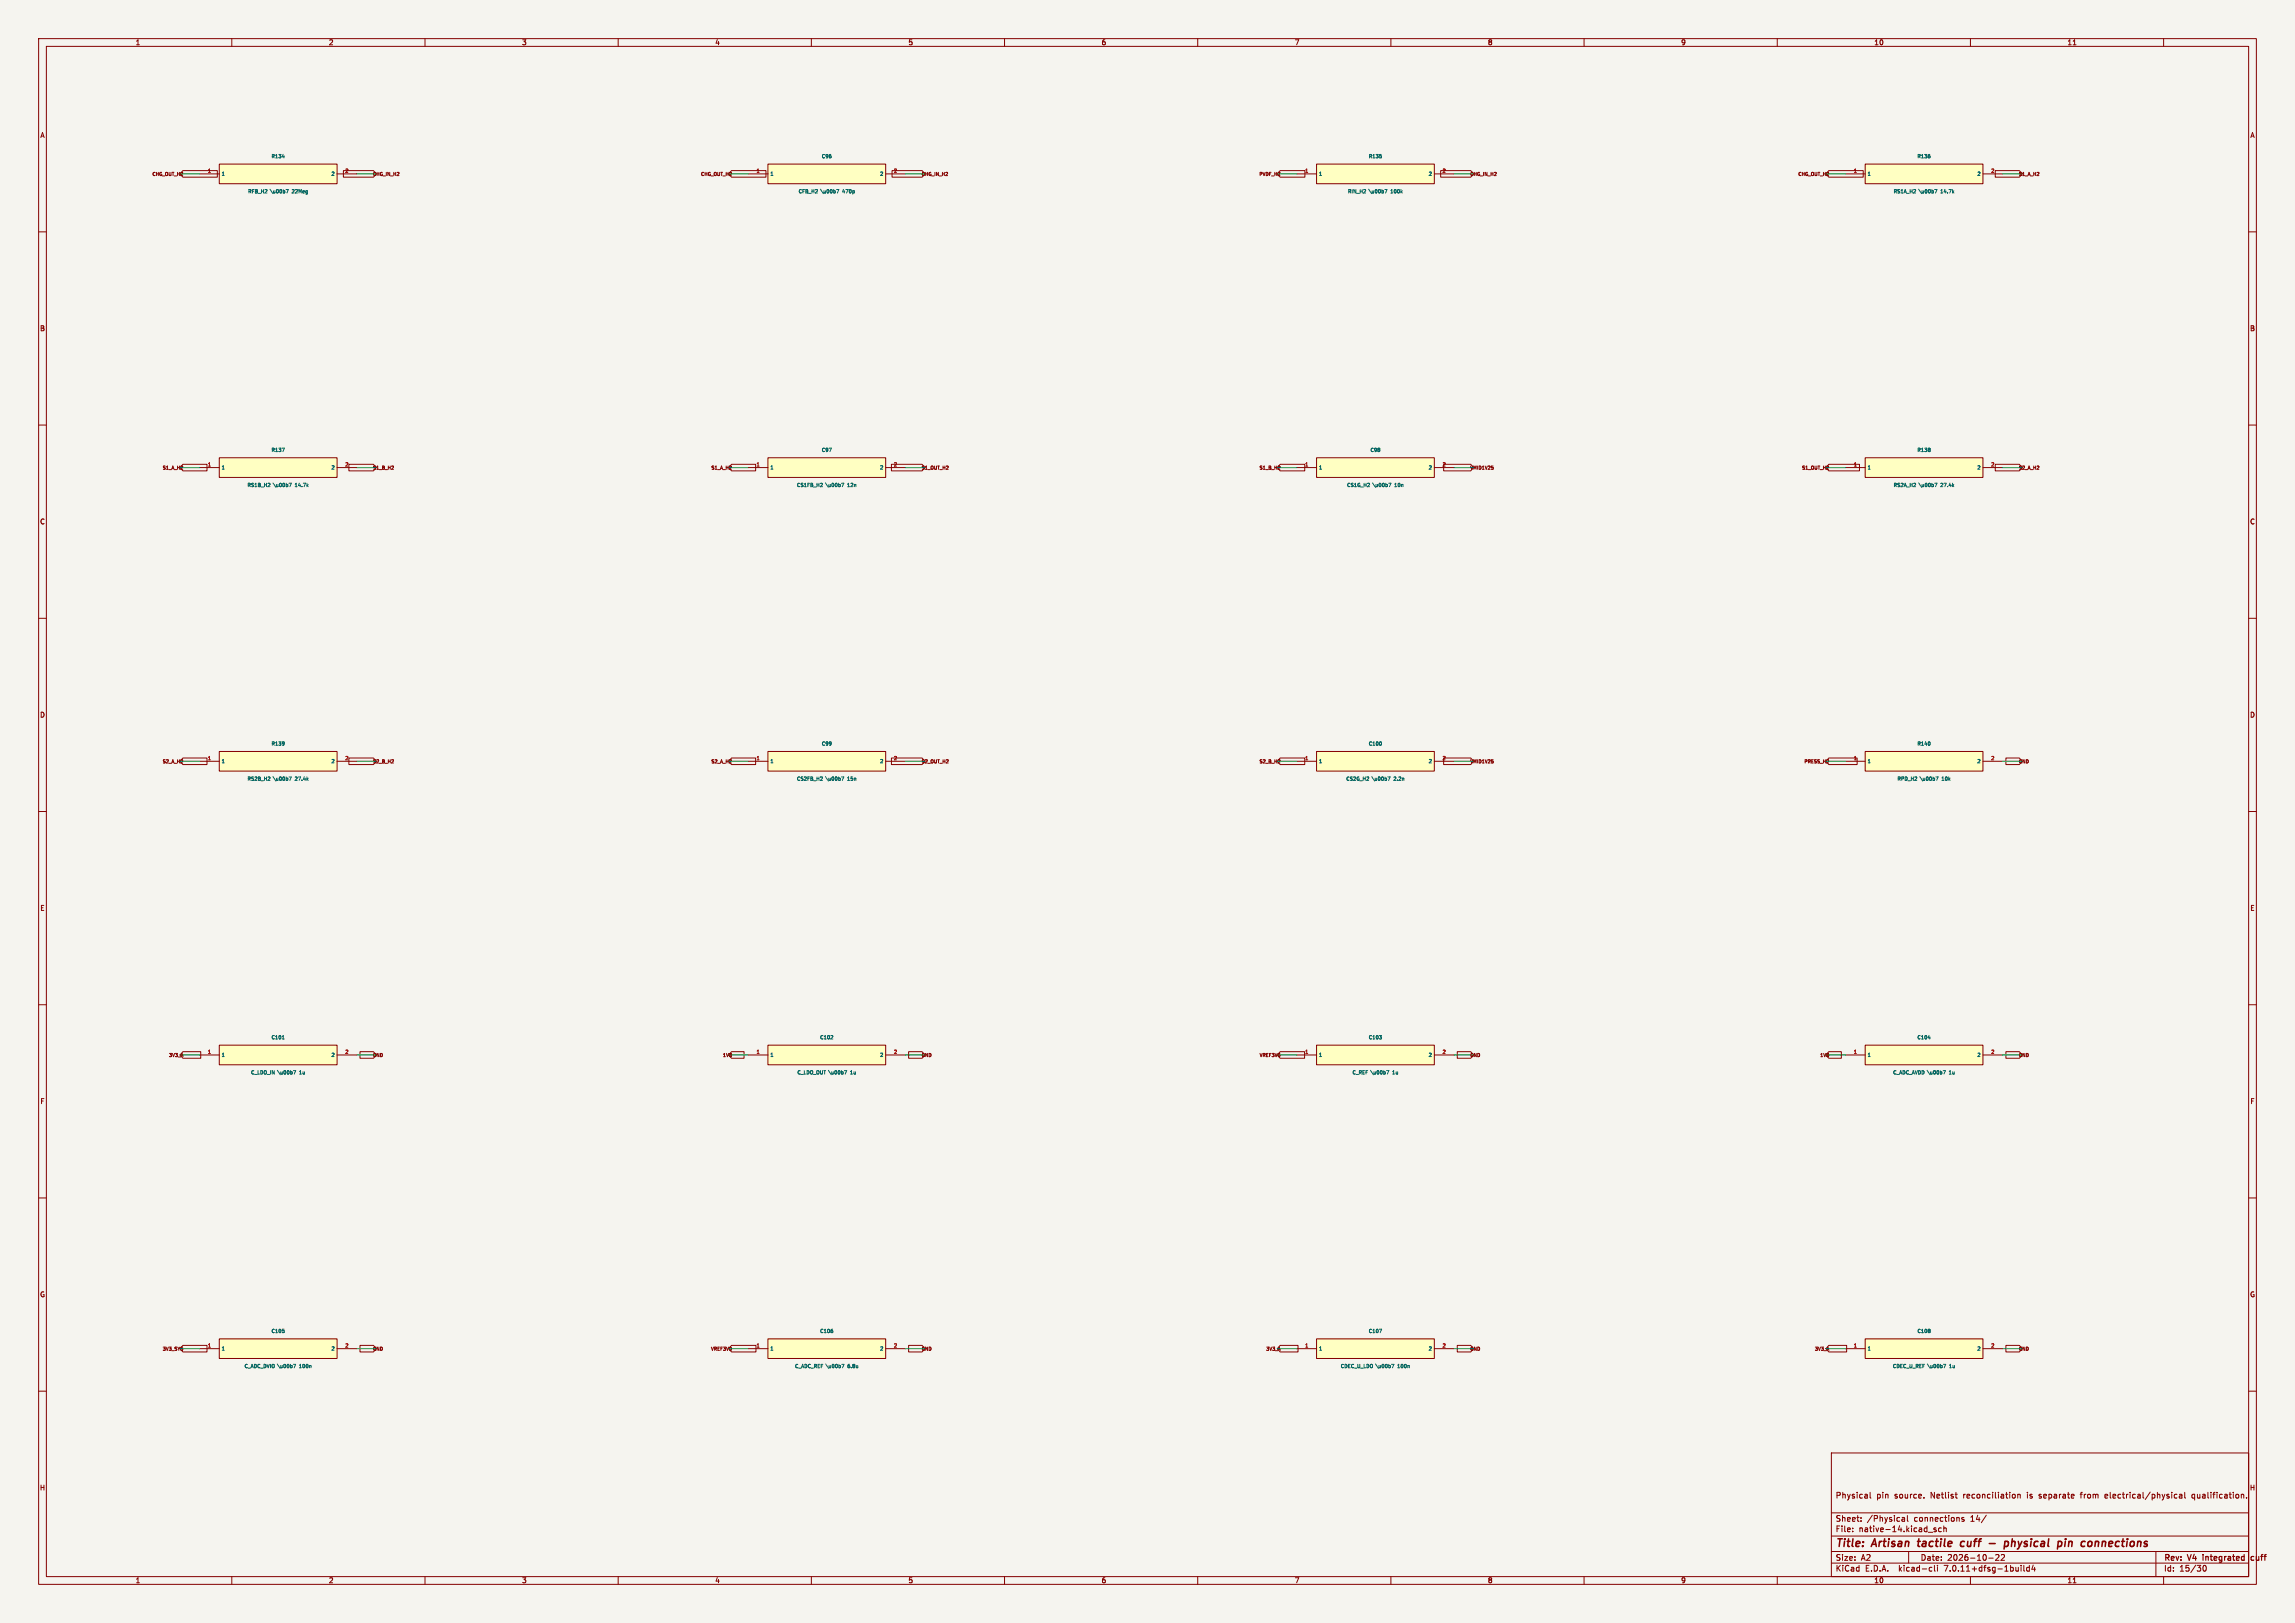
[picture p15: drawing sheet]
<svg xmlns="http://www.w3.org/2000/svg" width="594mm" height="420mm" viewBox="0 0 594 420" stroke-linecap="round" stroke-linejoin="round" font-family="sans-serif">
<defs><g id="words">
<g font-size="2.8" fill="#840000">
<text x="475" y="400.9">Title:</text>
<text x="484.7" y="400.9">Artisan</text>
<text x="497.3" y="400.9">tactile</text>
<text x="509.1" y="400.9">cuff</text>
<text x="517.3" y="400.9">-</text>
<text x="522.1" y="400.9">physical</text>
<text x="536.7" y="400.9">pin</text>
<text x="543.6" y="400.9">connections</text>
</g>
<g font-size="2.1" fill="#840000">
<text x="475" y="388">Physical</text>
<text x="485.7" y="388">pin</text>
<text x="490.4" y="388">source.</text>
<text x="499.8" y="388">Netlist</text>
<text x="508.4" y="388">reconciliation</text>
<text x="525.1" y="388">is</text>
<text x="528.3" y="388">separate</text>
<text x="539.2" y="388">from</text>
<text x="545.7" y="388">electrical/physical</text>
<text x="568.3" y="388">qualification.</text>
<text x="475" y="394">Sheet:</text>
<text x="483.2" y="394">/Physical</text>
<text x="495.5" y="394">connections</text>
<text x="510.2" y="394">14/</text>
<text x="475" y="396.7">File:</text>
<text x="481.1" y="396.7">native-14.kicad_sch</text>
<text x="475" y="406.9">KiCad</text>
<text x="475" y="404.1">Size:</text>
<text x="481.7" y="404.1">A2</text>
<text x="482.7" y="406.9">E.D.A.</text>
<text x="491.6" y="406.9">kicad-cli</text>
<text x="497" y="404.1">Date:</text>
<text x="503.5" y="406.9">7.0.11+dfsg-1build4</text>
<text x="504" y="404.1">2026-10-22</text>
<text x="560" y="404.3">Rev:</text>
<text x="560" y="406.9">Id:</text>
<text x="564.1" y="406.9">15/30</text>
<text x="566.4" y="404.3">V4</text>
<text x="570.8" y="404.3">integrated</text>
<text x="583.9" y="404.3">cuff</text>
</g>
<g font-size="1.8" fill="#840000">
<text x="35" y="11.9">1</text>
<text x="85" y="11.9">2</text>
<text x="135" y="11.9">3</text>
<text x="185" y="11.9">4</text>
<text x="235" y="11.9">5</text>
<text x="285" y="11.9">6</text>
<text x="335" y="11.9">7</text>
<text x="385" y="11.9">8</text>
<text x="435" y="11.9">9</text>
<text x="485" y="11.9">10</text>
<text x="535" y="11.9">11</text>
<text x="10.3" y="35.9">A</text>
<text x="582.3" y="35.9">A</text>
<text x="10.3" y="85.9">B</text>
<text x="582.3" y="85.9">B</text>
<text x="10.3" y="135.9">C</text>
<text x="582.3" y="135.9">C</text>
<text x="10.3" y="185.9">D</text>
<text x="582.3" y="185.9">D</text>
<text x="10.3" y="235.9">E</text>
<text x="582.3" y="235.9">E</text>
<text x="10.3" y="285.9">F</text>
<text x="582.3" y="285.9">F</text>
<text x="10.3" y="335.9">G</text>
<text x="582.3" y="335.9">G</text>
<text x="10.2" y="385.9">H</text>
<text x="582.2" y="385.9">H</text>
<text x="35" y="409.9">1</text>
<text x="85" y="409.9">2</text>
<text x="135" y="409.9">3</text>
<text x="185" y="409.9">4</text>
<text x="235" y="409.9">5</text>
<text x="285" y="409.9">6</text>
<text x="335" y="409.9">7</text>
<text x="385" y="409.9">8</text>
<text x="435" y="409.9">9</text>
<text x="485" y="409.9">10</text>
<text x="535" y="409.9">11</text>
</g>
<g font-size="1.3" fill="#006464">
<text x="70.1" y="41.1">R134</text>
<text x="212.6" y="41.1">C96</text>
<text x="354.1" y="41.1">R135</text>
<text x="496.1" y="41.1">R136</text>
<text x="57.3" y="45.7">1</text>
<text x="85.6" y="45.7">2</text>
<text x="199.3" y="45.7">1</text>
<text x="227.6" y="45.7">2</text>
<text x="341.3" y="45.7">1</text>
<text x="369.6" y="45.7">2</text>
<text x="483.3" y="45.7">1</text>
<text x="511.6" y="45.7">2</text>
<text x="64.1" y="50.2">RFB_H2</text>
<text x="70.1" y="50.2">\u00b7</text>
<text x="75.9" y="50.2">22Meg</text>
<text x="206.6" y="50.2">CFB_H2</text>
<text x="212.6" y="50.2">\u00b7</text>
<text x="218.3" y="50.2">470p</text>
<text x="348.7" y="50.2">RIN_H2</text>
<text x="354.5" y="50.2">\u00b7</text>
<text x="360.2" y="50.2">100k</text>
<text x="490" y="50.2">RS1A_H2</text>
<text x="496.8" y="50.2">\u00b7</text>
<text x="502.6" y="50.2">14.7k</text>
<text x="70.1" y="117.1">R137</text>
<text x="212.6" y="117.1">C97</text>
<text x="354.6" y="117.1">C98</text>
<text x="496.1" y="117.1">R138</text>
<text x="57.3" y="121.7">1</text>
<text x="85.6" y="121.7">2</text>
<text x="199.3" y="121.7">1</text>
<text x="227.6" y="121.7">2</text>
<text x="341.3" y="121.7">1</text>
<text x="369.6" y="121.7">2</text>
<text x="483.3" y="121.7">1</text>
<text x="511.6" y="121.7">2</text>
<text x="63.9" y="126.2">RS1B_H2</text>
<text x="70.9" y="126.2">\u00b7</text>
<text x="76.6" y="126.2">14.7k</text>
<text x="206.1" y="126.2">CS1FB_H2</text>
<text x="213.9" y="126.2">\u00b7</text>
<text x="219.6" y="126.2">12n</text>
<text x="348.5" y="126.2">CS1G_H2</text>
<text x="355.5" y="126.2">\u00b7</text>
<text x="361.2" y="126.2">10n</text>
<text x="490" y="126.2">RS2A_H2</text>
<text x="496.8" y="126.2">\u00b7</text>
<text x="502.6" y="126.2">27.4k</text>
<text x="57.3" y="197.7">1</text>
<text x="70.1" y="193.1">R139</text>
<text x="85.6" y="197.7">2</text>
<text x="199.3" y="197.7">1</text>
<text x="212.6" y="193.1">C99</text>
<text x="227.6" y="197.7">2</text>
<text x="341.3" y="197.7">1</text>
<text x="354.1" y="193.1">C100</text>
<text x="369.6" y="197.7">2</text>
<text x="483.3" y="197.7">1</text>
<text x="496.1" y="193.1">R140</text>
<text x="511.6" y="197.7">2</text>
<text x="63.9" y="202.2">RS2B_H2</text>
<text x="70.9" y="202.2">\u00b7</text>
<text x="76.6" y="202.2">27.4k</text>
<text x="206.1" y="202.2">CS2FB_H2</text>
<text x="213.9" y="202.2">\u00b7</text>
<text x="219.6" y="202.2">15n</text>
<text x="348.3" y="202.2">CS2G_H2</text>
<text x="355.3" y="202.2">\u00b7</text>
<text x="361" y="202.2">2.2n</text>
<text x="491" y="202.2">RPD_H2</text>
<text x="497.1" y="202.2">\u00b7</text>
<text x="502.9" y="202.2">10k</text>
<text x="70.1" y="269.1">C101</text>
<text x="212.1" y="269.1">C102</text>
<text x="354.1" y="269.1">C103</text>
<text x="496.1" y="269.1">C104</text>
<text x="57.3" y="273.7">1</text>
<text x="85.6" y="273.7">2</text>
<text x="199.3" y="273.7">1</text>
<text x="227.6" y="273.7">2</text>
<text x="341.3" y="273.7">1</text>
<text x="369.6" y="273.7">2</text>
<text x="483.3" y="273.7">1</text>
<text x="511.6" y="273.7">2</text>
<text x="64.8" y="278.2">C_LDO_IN</text>
<text x="72" y="278.2">\u00b7</text>
<text x="77.8" y="278.2">1u</text>
<text x="206.2" y="278.2">C_LDO_OUT \u00b7</text>
<text x="220.4" y="278.2">1u</text>
<text x="349.9" y="278.2">C_REF</text>
<text x="354.9" y="278.2">\u00b7</text>
<text x="360.7" y="278.2">1u</text>
<text x="489.8" y="278.2">C_ADC_AVDD \u00b7</text>
<text x="504.8" y="278.2">1u</text>
<text x="70.1" y="345.1">C105</text>
<text x="212.1" y="345.1">C106</text>
<text x="354.1" y="345.1">C107</text>
<text x="496.1" y="345.1">C108</text>
<text x="57.3" y="349.7">1</text>
<text x="85.6" y="349.7">2</text>
<text x="199.3" y="349.7">1</text>
<text x="227.6" y="349.7">2</text>
<text x="341.3" y="349.7">1</text>
<text x="369.6" y="349.7">2</text>
<text x="483.3" y="349.7">1</text>
<text x="511.6" y="349.7">2</text>
<text x="63.1" y="354.2">C_ADC_DVIO \u00b7</text>
<text x="77.8" y="354.2">100n</text>
<text x="205.6" y="354.2">C_ADC_REF \u00b7</text>
<text x="219.7" y="354.2">6.8u</text>
<text x="346.9" y="354.2">CDEC_U_LDO</text>
<text x="356.2" y="354.2">\u00b7</text>
<text x="362" y="354.2">100n</text>
<text x="489.8" y="354.2">CDEC_U_REF</text>
<text x="499.1" y="354.2">\u00b7</text>
<text x="504.8" y="354.2">1u</text>
</g>
<g font-size="1.3" fill="#a90000">
<text x="53.7" y="44.7">1</text>
<text x="89.2" y="44.7">2</text>
<text x="195.7" y="44.7">1</text>
<text x="231.2" y="44.7">2</text>
<text x="337.7" y="44.7">1</text>
<text x="373.2" y="44.7">2</text>
<text x="479.7" y="44.7">1</text>
<text x="515.2" y="44.7">2</text>
<text x="53.7" y="120.7">1</text>
<text x="89.2" y="120.7">2</text>
<text x="195.7" y="120.7">1</text>
<text x="231.2" y="120.7">2</text>
<text x="337.7" y="120.7">1</text>
<text x="373.2" y="120.7">2</text>
<text x="479.7" y="120.7">1</text>
<text x="515.2" y="120.7">2</text>
<text x="53.7" y="196.7">1</text>
<text x="89.2" y="196.7">2</text>
<text x="195.7" y="196.7">1</text>
<text x="231.2" y="196.7">2</text>
<text x="337.7" y="196.7">1</text>
<text x="373.2" y="196.7">2</text>
<text x="479.7" y="196.7">1</text>
<text x="515.2" y="196.7">2</text>
<text x="53.7" y="272.7">1</text>
<text x="89.2" y="272.7">2</text>
<text x="195.7" y="272.7">1</text>
<text x="231.2" y="272.7">2</text>
<text x="337.7" y="272.7">1</text>
<text x="373.2" y="272.7">2</text>
<text x="479.7" y="272.7">1</text>
<text x="515.2" y="272.7">2</text>
<text x="53.7" y="348.7">1</text>
<text x="89.2" y="348.7">2</text>
<text x="195.7" y="348.7">1</text>
<text x="231.2" y="348.7">2</text>
<text x="337.7" y="348.7">1</text>
<text x="373.2" y="348.7">2</text>
<text x="479.7" y="348.7">1</text>
<text x="515.2" y="348.7">2</text>
</g>
<g font-size="1.2" fill="#840000">
<text x="39.3" y="45.7">CHG_OUT_H2</text>
<text x="96.4" y="45.7">CHG_IN_H2</text>
<text x="181.3" y="45.7">CHG_OUT_H2</text>
<text x="238.4" y="45.7">CHG_IN_H2</text>
<text x="325.8" y="45.7">PVDF_H2</text>
<text x="380.4" y="45.7">CHG_IN_H2</text>
<text x="465.3" y="45.7">CHG_OUT_H2</text>
<text x="522.4" y="45.7">S1_A_H2</text>
<text x="41.9" y="121.7">S1_A_H2</text>
<text x="96.4" y="121.7">S1_B_H2</text>
<text x="183.9" y="121.7">S1_A_H2</text>
<text x="238.4" y="121.7">S1_OUT_H2</text>
<text x="325.8" y="121.7">S1_B_H2</text>
<text x="380.4" y="121.7">VMID1V25</text>
<text x="466.2" y="121.7">S1_OUT_H2</text>
<text x="522.4" y="121.7">S2_A_H2</text>
<text x="41.9" y="197.7">S2_A_H2</text>
<text x="96.4" y="197.7">S2_B_H2</text>
<text x="183.9" y="197.7">S2_A_H2</text>
<text x="238.4" y="197.7">S2_OUT_H2</text>
<text x="325.8" y="197.7">S2_B_H2</text>
<text x="380.4" y="197.7">VMID1V25</text>
<text x="466.8" y="197.7">PRESS_H2</text>
<text x="522.4" y="197.7">GND</text>
<text x="43.5" y="273.7">3V3_A</text>
<text x="96.4" y="273.7">GND</text>
<text x="186.9" y="273.7">1V8</text>
<text x="238.4" y="273.7">GND</text>
<text x="325.8" y="273.7">VREF3V0</text>
<text x="380.4" y="273.7">GND</text>
<text x="470.9" y="273.7">1V8</text>
<text x="522.4" y="273.7">GND</text>
<text x="41.9" y="349.7">3V3_SYS</text>
<text x="96.4" y="349.7">GND</text>
<text x="183.8" y="349.7">VREF3V0</text>
<text x="238.4" y="349.7">GND</text>
<text x="327.5" y="349.7">3V3_A</text>
<text x="380.4" y="349.7">GND</text>
<text x="469.5" y="349.7">3V3_A</text>
<text x="522.4" y="349.7">GND</text>
</g>
</g></defs>
<path d="M0 0h594v420h-594z" fill="#f5f4ef" stroke="#f5f4ef" stroke-width=".26"/>
<g fill="none" stroke="#840000" stroke-width=".26">
<path d="M10 10h574v400h-574zM12 12h570v396h-570zM60 10v2M110 10v2M160 10v2M210 10v2M260 10v2M310 10v2M360 10v2M410 10v2M460 10v2M510 10v2"/>
<path d="M536.6 11.6h.7M560 10v2M10 60h2M47.3 44.2h9v1.6h-9l-.7-.8zM51.7 45h5.1M56.8 42.5h30.4v5h-30.4zM87.2 45h5.1M88.9 44.2h7.8l.7 .8-.7 .8h-7.8zM189.3 44.2h9v1.6h-9l-.7-.8zM193.7 45h5.1M198.8 42.5h30.4v5h-30.4zM229.2 45h5.1"/>
<path d="M230.9 44.2h7.8l.7 .8-.7 .8h-7.8zM331.3 44.2h6.4v1.6h-6.4l-.7-.8zM335.7 45h5.1M340.8 42.5h30.4v5h-30.4zM371.2 45h5.1M372.9 44.2h7.8l.7 .8-.7 .8h-7.8zM473.3 44.2h9v1.6h-9l-.7-.8zM477.7 45h5.1M482.8 42.5h30.4v5h-30.4zM513.2 45h5.1M516.4 44.2h6.3l.7 .8-.7 .8h-6.3zM582 60h2"/>
<path d="M10 110h2M56.8 118.5h30.4v5h-30.4zM198.8 118.5h30.4v5h-30.4zM340.8 118.5h30.4v5h-30.4zM482.8 118.5h30.4v5h-30.4zM582 110h2M47.3 120.1h6.3v1.8h-6.3l-.7-.9zM51.7 121h5.1M87.2 121h5.1M90.3 120.1h6.4l.7 .9-.7 .9h-6.4zM189.3 120.1h6.3v1.8h-6.3l-.7-.9zM193.7 121h5.1"/>
<path d="M229.2 121h5.1M230.7 120.1h8l.7 .9-.7 .9h-8zM331.2 120.6l.1 .4-.5 .4h.5M331.3 120.1h6.4v1.8h-6.4l-.7-.9zM335.7 121h5.1M371.2 121h5.1M373.7 120.1h7l.7 .9-.7 .9h-7zM473.3 120.1h8v1.8h-8l-.7-.9zM477.7 121h5.1M513.2 121h5.1M516.4 120.1h6.3l.7 .9-.7 .9h-6.3zM10 160h2"/>
<path d="M582 160h2M47.3 196.1h6.3v1.8h-6.3l-.7-.9zM51.7 197h5.1M56.8 194.5h30.4v5h-30.4zM87.2 197h5.1M90.3 196.1h6.4l.7 .9-.7 .9h-6.4zM189.3 196.1h6.3v1.8h-6.3l-.7-.9zM193.7 197h5.1M198.8 194.5h30.4v5h-30.4zM229.2 197h5.1M230.7 196.1h8l.7 .9-.7 .9h-8zM331.2 196.6l.1 .4-.5 .4h.5"/>
<path d="M331.3 196.1h6.4v1.8h-6.4l-.7-.9zM335.7 197h5.1M340.8 194.5h30.4v5h-30.4zM371.2 197h5.1M373.7 196.1h7l.7 .9-.7 .9h-7zM473.3 196.1h7.4v1.8h-7.4l-.7-.9zM477.7 197h5.1M482.8 194.5h30.4v5h-30.4zM513.2 197h5.1M519.2 196.1h3.5l.7 .9-.7 .9h-3.5zM10 210h2M582 210h2"/>
<path d="M10 260h2M582 260h2M47.3 272.1h4.7v1.8h-4.7l-.7-.9zM51.7 273h5.1M56.8 270.5h30.4v5h-30.4zM87.2 273h5.1M93.2 272.1h3.5l.7 .9-.7 .9h-3.5zM189.3 272.1h3.3v1.8h-3.3l-.7-.9zM193.7 273h5.1M198.8 270.5h30.4v5h-30.4zM229.2 273h5.1M235.2 272.1h3.5l.7 .9-.7 .9h-3.5z"/>
<path d="M331.3 272.1h6.4v1.8h-6.4l-.7-.9zM335.7 273h5.1M340.8 270.5h30.4v5h-30.4zM371.2 273h5.1M377.2 272.1h3.5l.7 .9-.7 .9h-3.5zM473.3 272.1h3.3v1.8h-3.3l-.7-.9zM477.7 273h5.1M482.8 270.5h30.4v5h-30.4zM513.2 273h5.1M519.2 272.1h3.5l.7 .9-.7 .9h-3.5zM10 310h2M582 310h2"/>
<path d="M47.3 348.1h6.3v1.8h-6.3l-.7-.9zM51.7 349h5.1M56.8 346.5h30.4v5h-30.4zM87.2 349h5.1M93.2 348.1h3.5l.7 .9-.7 .9h-3.5zM189.3 348.1h6.4v1.8h-6.4l-.7-.9zM193.7 349h5.1M198.8 346.5h30.4v5h-30.4zM229.2 349h5.1M235.2 348.1h3.5l.7 .9-.7 .9h-3.5zM331.3 348.1h4.7v1.8h-4.7l-.7-.9zM335.7 349h5.1"/>
<path d="M340.8 346.5h30.4v5h-30.4zM371.2 349h5.1M377.2 348.1h3.5l.7 .9-.7 .9h-3.5zM473.3 348.1h4.7v1.8h-4.7l-.7-.9zM477.7 349h5.1M482.8 346.5h30.4v5h-30.4zM513.2 349h5.1M519.2 348.1h3.5l.7 .9-.7 .9h-3.5zM10 360h2M474 376h108v32h-108zM582 360h2M474 397.5h108"/>
<path d="M474 391.5h108M479.5 396.2v.2M479.5 395.4v.2M481.7 393.5v.2M481.7 392.7v.2M484 386.2v1.3l.2 .2M492.3 392.7h.6l.1 1M493 393l-.8 .3 .3 .4 .5-.1M493.7 392.2v1.3l.2 .2M498 387.5v.2M499.1 396.5h1.1M501.1 395.4h-.4l-.2 .2 .1 .2 .5 .1v.4h-.6"/>
<path d="M502.5 395.4h-.5l-.3 .3 .2 .6h.6M503.1 395.5l.6-.1v1M503.1 394.9v1.5M506 386.7h.6M506.3 387.6l.3 .1M508.3 392.7h-.3l-.3 .2 .1 .2 .5 .1v.4h-.6M514.1 392.1l-1.3 1.9M521.1 386.7l.5 .3-.1 .5-.4 .2M522.2 386.8l.6-.1 .1 1M522.2 386.7v1M538.4 386.7h.6M545.3 386.7l-.5 .2 .1 .7 .4 .1"/>
<path d="M545.5 387l-.7 .2M563.5 386.7h-.5l-.3 .3 .2 .6h.6M564.1 386.7h.6v1M564.7 387l-.7 .3 .2 .4 .5-.1M565.5 386.2v1.3l.2 .2M567.9 386.7l-.6 .3 .1 .5 .5 .2M580.3 386.7l.4 .2v.8M581.5 387.5v.2M60 408v2M110 408v2M160 408v2M210 408v2"/>
<path d="M260 408v2M310 408v2M360 408v2M410 408v2M460 408v2M474 404.5h108M474 401.5h108M494 401.5v3M499.6 405.6h.4M500 406.5l-.4 .1M500.7 405.1v1.3l.2 .2M501.5 405.1v.1"/>
<path d="M501.5 405.6v1M510 408v2M514.7 403.2h1.2M516.5 402.4l.6-.1 .3 .4-.9 1.1h.9M518 402.4l.5-.1 .3 .4-.9 1.1h.9M523.1 405.1v.1M523.1 405.6v1M523.8 405.1v1.3l.2 .2M525.2 405.6h-.4l-.3 .3 .2 .6h.5M525.2 405.1v1.5M526.2 405l-.3 1.1h.9M526.6 405.6v1"/>
<path d="M536.6 409.6h.7M558 401.5v6.5M560 408v2M570.3 405.2a.72 .72 0 0 0-.2 .8 .72 .72 0 0 0 .7 .5l.2-.5v-.6"/>
</g>
<path d="M570.2 402.3v.1M570.2 402.8v1M583.3 402.8h-.4l-.3 .3 .2 .6h.5" fill="none" stroke="#840000" stroke-width=".3"/>
<g fill="none" stroke="#840000" stroke-width=".4">
<path d="M496.3 398.9h.7M496.6 398.2l-.2 1.7 .3 .3M508.5 399h-.8l-.3 .8 .3 .4 .6-.1M514.9 399.4h1.5M518.9 399l.6-.1 .4 .3-.2 .8-.7 .2M518.9 398.9l-.2 2M520.8 398.2l-.2 2M521.3 398.9l-.6 .2M534.6 398.9l-.2 1.3M534.6 398.2v.2M535.5 398.9l-.1 1.3M535.8 398.9l-.3 .2"/>
<path d="M542.4 398.9l-.2 1.3M542.9 398.9l-.5 .2"/>
</g>
<g fill="#ffffc2" stroke="#ffffc2" stroke-width=".26">
<path d="M198.8 346.5h30.4v5h-30.4z"/>
<path d="M198.8 118.5h30.4v5h-30.4z"/>
<path d="M56.8 118.5h30.4v5h-30.4z"/>
<path d="M198.8 194.5h30.4v5h-30.4z"/>
<path d="M56.8 194.5h30.4v5h-30.4z"/>
<path d="M198.8 42.5h30.4v5h-30.4z"/>
<path d="M56.8 270.5h30.4v5h-30.4z"/>
<path d="M56.8 42.5h30.4v5h-30.4z"/>
<path d="M198.8 270.5h30.4v5h-30.4z"/>
<path d="M56.8 346.5h30.4v5h-30.4z"/>
<path d="M482.8 118.5h30.4v5h-30.4z"/>
<path d="M482.8 194.5h30.4v5h-30.4z"/>
<path d="M340.8 194.5h30.4v5h-30.4z"/>
<path d="M340.8 118.5h30.4v5h-30.4z"/>
<path d="M482.8 346.5h30.4v5h-30.4z"/>
<path d="M340.8 270.5h30.4v5h-30.4z"/>
<path d="M340.8 42.5h30.4v5h-30.4z"/>
<path d="M482.8 42.5h30.4v5h-30.4z"/>
<path d="M340.8 346.5h30.4v5h-30.4z"/>
<path d="M482.8 270.5h30.4v5h-30.4z"/>
</g>
<g fill="none" stroke="#006464" stroke-width=".26">
<path d="M357.1 40h.4M73 40.6h.6M74 49h.6l-.3 .9M216.5 49h.6l-.4 .9M357.5 40.4h.1M357.5 40.4v.4M358.4 49h.6l-.4 .9M499.5 40.4v.4M500.7 49h.6l-.3 .9M73 116h.6l-.4 .9M499.5 116v.3M499.5 116.4v.4"/>
<path d="M69.3 125.9h.6M69.8 125.1v.3M74.8 125h.6l-.4 .9M212.3 125.9h.6M212.8 125.1v.3M217.8 125h.6l-.4 .9M359.4 125h.6l-.4 .9M500.7 125h.6l-.3 .9M73.5 192l-.1 .8M73.6 192.4l-.1 .1M357.5 192.1v.7M499.5 192.1v.7"/>
<path d="M69.3 201.9h.6M69.8 201.1v.3M74.8 201h.6l-.4 .9M212.3 201.9h.6M212.8 201.1v.3M217.8 201h.6l-.4 .9M359.2 201h.6l-.4 .9M501 201h.6l-.3 .9M73 268.9h.6M75.9 277h.6l-.3 .9M215.5 268v.4l-.5 .5h.6M218.5 277h.6l-.3 .9"/>
<path d="M357 268h.6l-.3 .3M357.5 268.4v.4M358.9 277h.6l-.4 .9M499 268.6h.6M502.9 277h.6l-.4 .9M73.1 344h.4M73.5 344.4h.1M73.5 344.4v.4M75.9 353h.6l-.4 .9M215.5 344.4v.4M217.9 353h.6l-.4 .9M357 344h.6l-.4 .9"/>
<path d="M360.2 353h.6l-.4 .9M499.5 344v.3M499.5 344.4v.4M503 353h.6l-.4 .9"/>
</g>
<g fill="none" stroke="#009600" stroke-width=".26">
<path d="M46.6 45h5.1M92.3 45h5.1M188.6 45h5.1M234.3 45h5.1M330.6 45h5.1M376.3 45h5.1M472.6 45h5.1M518.3 45h5.1M46.6 121h5.1M92.3 121h5.1M188.6 121h5.1M234.3 121h5.1"/>
<path d="M330.6 121h5.1M376.3 121h5.1M472.6 121h5.1M518.3 121h5.1M46.6 197h5.1M92.3 197h5.1M188.6 197h5.1M234.3 197h5.1M330.6 197h5.1M376.3 197h5.1M472.6 197h5.1M518.3 197h5.1"/>
<path d="M46.6 273h5.1M92.3 273h5.1M188.6 273h5.1M234.3 273h5.1M330.6 273h5.1M376.3 273h5.1M472.6 273h5.1M518.3 273h5.1M46.6 349h5.1M92.3 349h5.1M188.6 349h5.1M234.3 349h5.1"/>
<path d="M330.6 349h5.1M376.3 349h5.1M472.6 349h5.1M518.3 349h5.1"/>
</g>
<use href="#words"/>
</svg>
